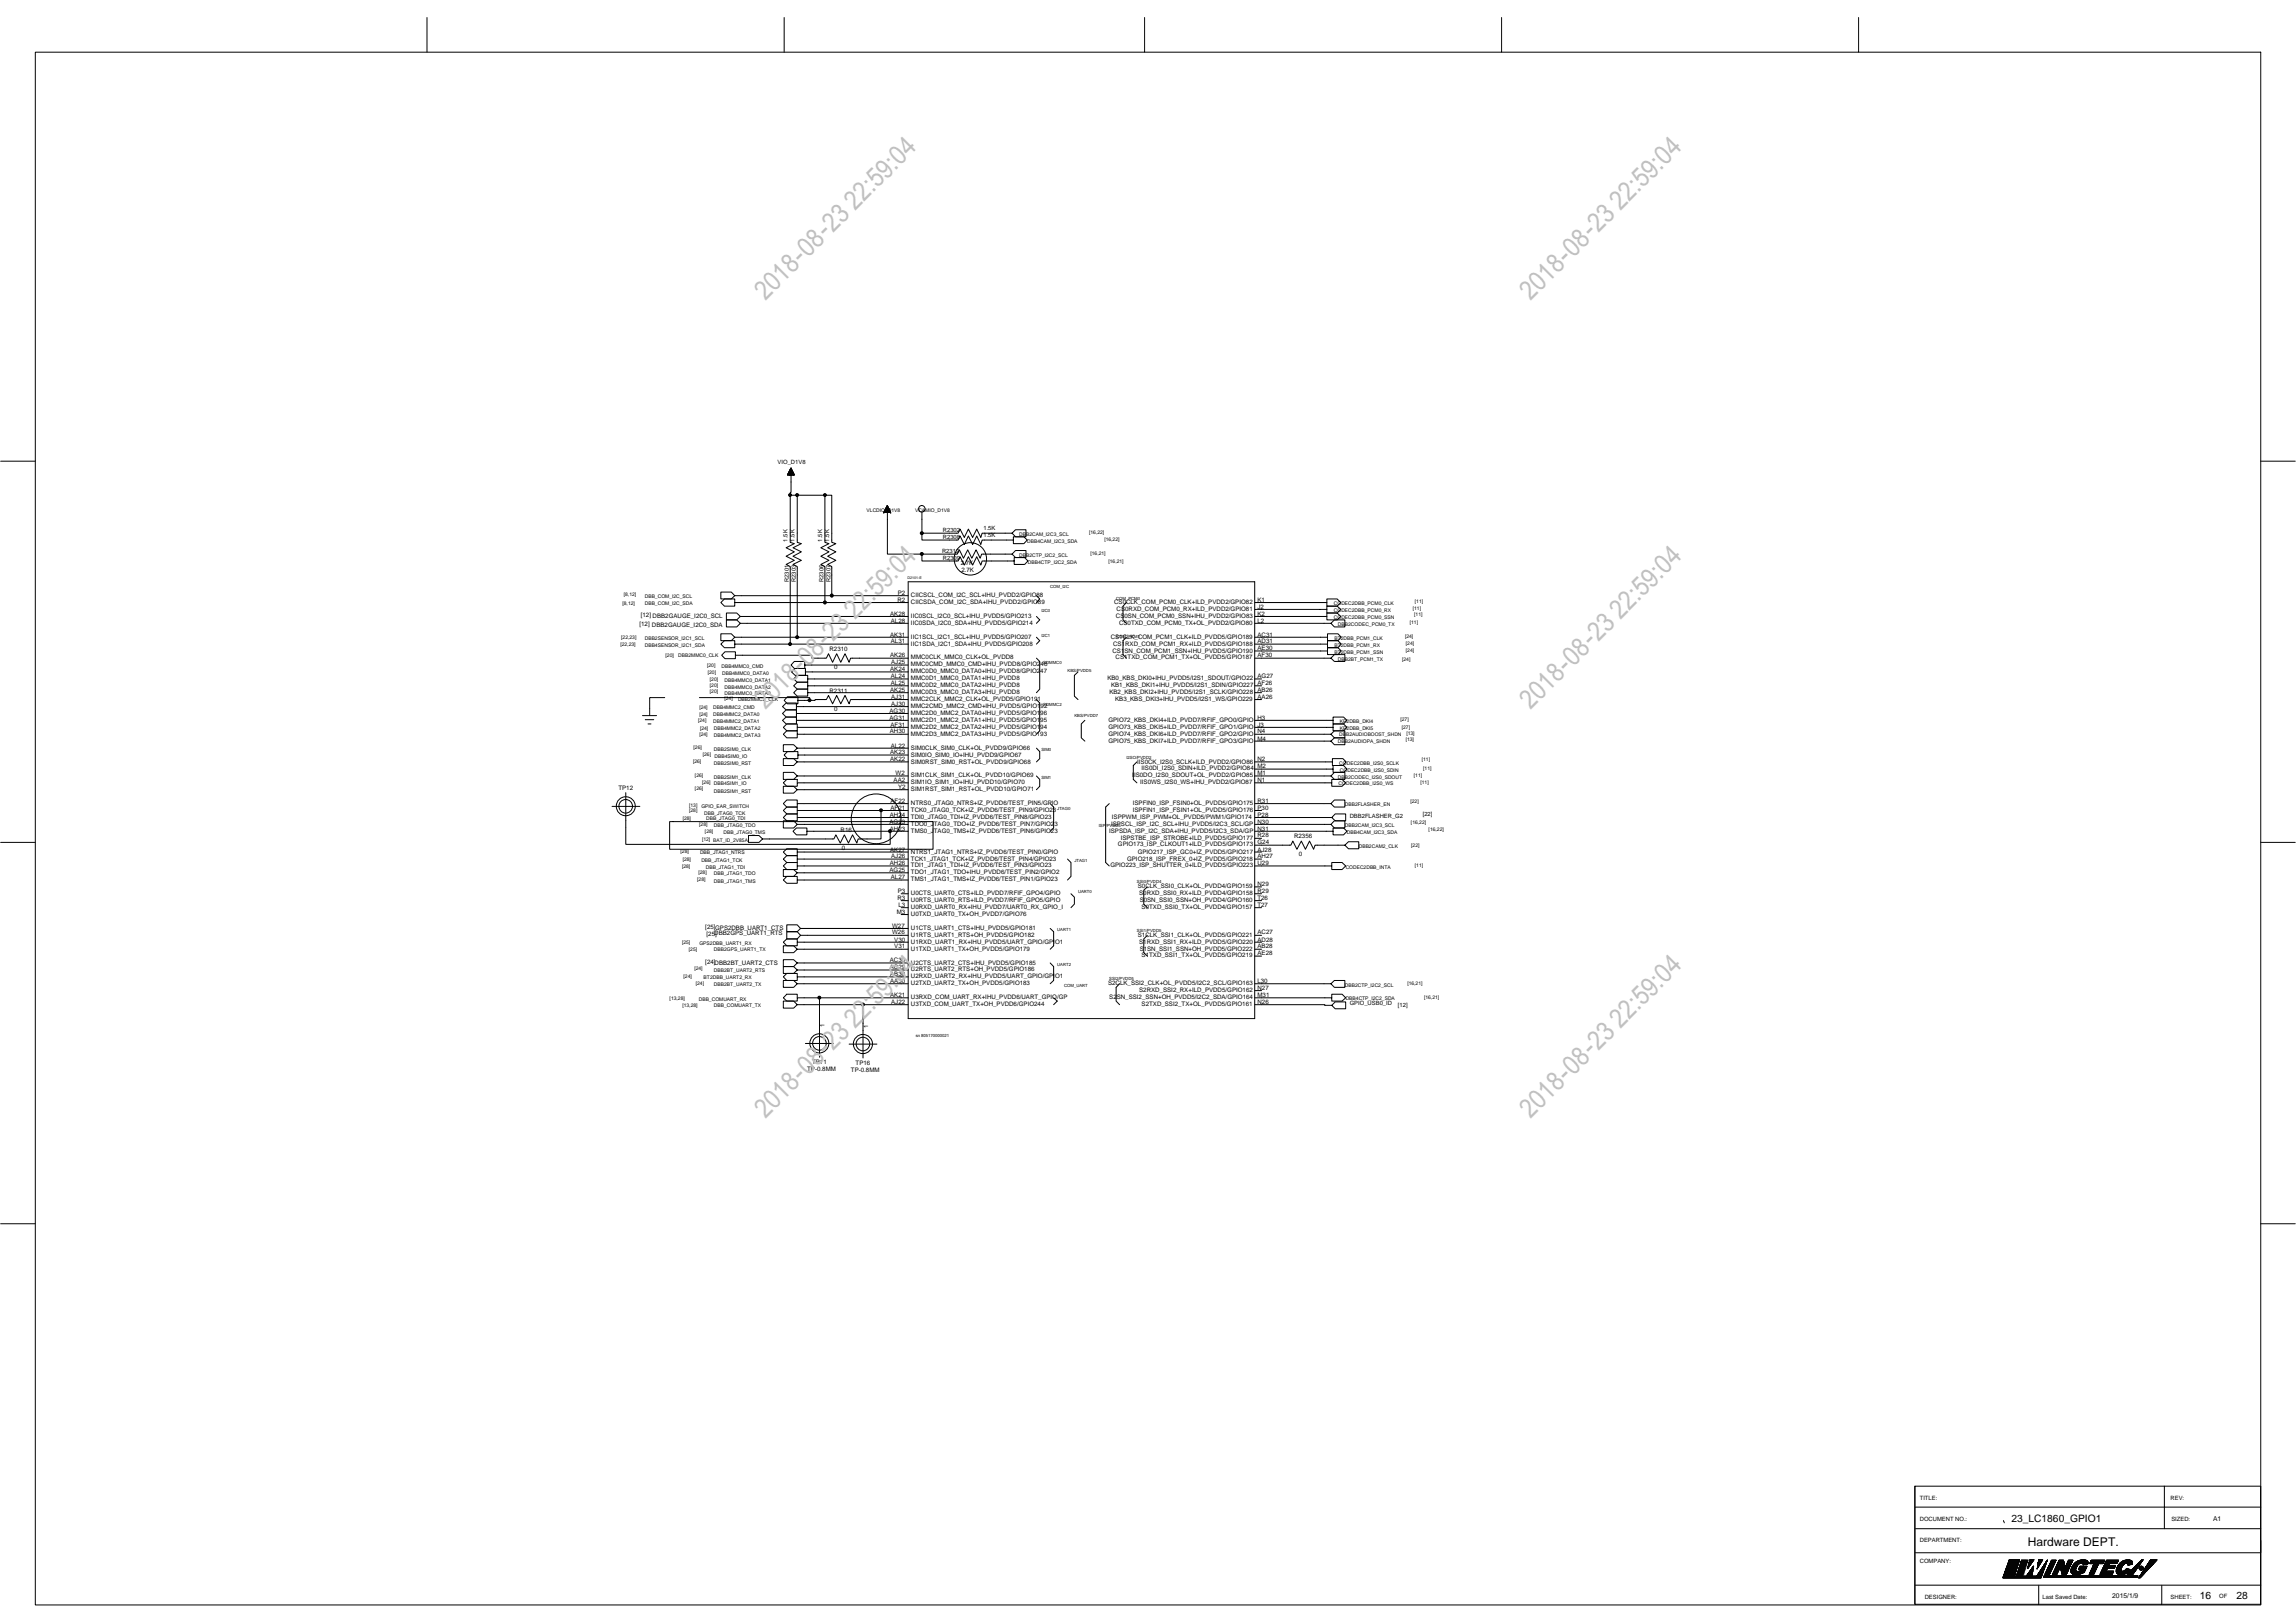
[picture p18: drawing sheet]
<svg xmlns="http://www.w3.org/2000/svg" width="297mm" height="210mm" viewBox="0 0 297 210" stroke-linecap="round" stroke-linejoin="round" font-family="sans-serif">
<defs><g id="words">
<g font-size="3.5" fill="#c0c0c0">
<text x="99" y="38.9" transform="rotate(-45 99 38.9)">2018-08-23 22:59:04</text>
<text x="198" y="38.9" transform="rotate(-45 198 38.9)">2018-08-23 22:59:04</text>
<text x="99" y="91.8" transform="rotate(-45 99 91.8)">2018-08-23 22:59:04</text>
<text x="198" y="91.8" transform="rotate(-45 198 91.8)">2018-08-23 22:59:04</text>
<text x="99" y="144.7" transform="rotate(-45 99 144.7)">2018-08-23 22:59:04</text>
<text x="198" y="144.7" transform="rotate(-45 198 144.7)">2018-08-23 22:59:04</text>
</g>
<text font-size="1.6" x="262.4" y="200">Hardware DEPT.</text>
<g font-size="1.3">
<text x="260.2" y="196.9">23_LC1860_GPIO1</text>
<text x="284.6" y="206.8">16</text>
<text x="289.3" y="206.9">28</text>
</g>
<g font-size=".9">
<text x="286.3" y="196.8">A1</text>
<text x="273.3" y="206.8">2015/1/9</text>
</g>
<g font-size=".8">
<text x="100.6" y="60.1">VIO_D1V8</text>
<text x="101.9" y="70.1" transform="rotate(-90 101.9 70.1)">1.5K</text>
<text x="102.8" y="70.1" transform="rotate(-90 102.8 70.1)">1.5K</text>
<text x="106.4" y="70.1" transform="rotate(-90 106.4 70.1)">1.5K</text>
<text x="107.3" y="70.1" transform="rotate(-90 107.3 70.1)">1.5K</text>
<text x="121.9" y="71.5">R2312</text>
<text x="122" y="68.8">R2302</text>
<text x="122" y="69.7">R2308</text>
<text x="127.2" y="68.6">1.5K</text>
<text x="127.2" y="69.5">1.5K</text>
<text x="102" y="75.3" transform="rotate(-90 102 75.3)">R2301</text>
<text x="103" y="75.3" transform="rotate(-90 103 75.3)">R2303</text>
<text x="106.5" y="75.3" transform="rotate(-90 106.5 75.3)">R2306</text>
<text x="107.4" y="75.3" transform="rotate(-90 107.4 75.3)">R2307</text>
<text x="116.1" y="77.9">R2</text>
<text x="116.1" y="77">P2</text>
<text x="117.9" y="77.2">CIICSCL_COM_I2C_SCL+IHU_PVDD2/GPIO88</text>
<text x="122" y="72.4">R2309</text>
<text x="124.3" y="73.2">2.7K</text>
<text x="124.4" y="74.1">2.7K</text>
<text x="162.7" y="77.9">K1</text>
<text x="82.7" y="81">[12] DBB2GAUGE_I2C0_SDA</text>
<text x="82.9" y="79.8">[12] DBB2GAUGE_I2C0_SCL</text>
<text x="115.2" y="82.4">AK31</text>
<text x="115.2" y="79.7">AK28</text>
<text x="115.2" y="80.6">AL28</text>
<text x="115.2" y="83.2">AL31</text>
<text x="117.9" y="78.1">CIICSDA_COM_I2C_SDA+IHU_PVDD2/GPIO89</text>
<text x="117.9" y="82.6">IIC1SCL_I2C1_SCL+IHU_PVDD5/GPIO207</text>
<text x="117.9" y="80.9">IIC0SDA_I2C0_SDA+IHU_PVDD5/GPIO214</text>
<text x="117.9" y="79.9">IIC0SCL_I2C0_SCL+IHU_PVDD5/GPIO213</text>
<text x="117.9" y="83.5">IIC1SDA_I2C1_SDA+IHU_PVDD5/GPIO208</text>
<text x="143.7" y="82.6">CS1CLK_COM_PCM1_CLK+ILD_PVDD5/GPIO189</text>
<text x="144" y="83.5">CS1RXD_COM_PCM1_RX+ILD_PVDD5/GPIO188</text>
<text x="144.1" y="78.1">CS0CLK_COM_PCM0_CLK+ILD_PVDD2/GPIO82</text>
<text x="144.4" y="79.9">CS0SN_COM_PCM0_SSN+IHU_PVDD2/GPIO83</text>
<text x="144.5" y="79">CS0RXD_COM_PCM0_RX+ILD_PVDD2/GPIO81</text>
<text x="144.8" y="80.9">CS0TXD_COM_PCM0_TX+OL_PVDD2/GPIO80</text>
<text x="162.7" y="78.8">J2</text>
<text x="162.7" y="79.7">K2</text>
<text x="162.7" y="80.6">L2</text>
<text x="162.7" y="83.2">AD31</text>
<text x="162.7" y="82.4">AC31</text>
<text x="107.3" y="89.6">R2311</text>
<text x="107.3" y="84.2">R2310</text>
<text x="107.9" y="86.6">0</text>
<text x="115.2" y="89.5">AK25</text>
<text x="115.2" y="86.8">AK24</text>
<text x="115.2" y="85">AK26</text>
<text x="115.2" y="87.7">AL24</text>
<text x="115.2" y="88.6">AL25</text>
<text x="115.3" y="85.9">AJ25</text>
<text x="117.9" y="89.8">MMC0D3_MMC0_DATA3+IHU_PVDD8</text>
<text x="117.9" y="86.2">MMC0CMD_MMC0_CMD+IHU_PVDD8/GPIO246</text>
<text x="117.9" y="87.1">MMC0D0_MMC0_DATA0+IHU_PVDD8/GPIO247</text>
<text x="117.9" y="88">MMC0D1_MMC0_DATA1+IHU_PVDD8</text>
<text x="117.9" y="85.3">MMC0CLK_MMC0_CLK+OL_PVDD8</text>
<text x="117.9" y="88.9">MMC0D2_MMC0_DATA2+IHU_PVDD8</text>
<text x="143.3" y="88">KB0_KBS_DKI0+IHU_PVDD5/I2S1_SDOUT/GPIO22</text>
<text x="143.5" y="89.8">KB2_KBS_DKI2+IHU_PVDD5/I2S1_SCLK/GPIO228</text>
<text x="143.7" y="88.9">KB1_KBS_DKI1+IHU_PVDD5/I2S1_SDIN/GPIO227</text>
<text x="143.9" y="84.4">CS1SN_COM_PCM1_SSN+IHU_PVDD5/GPIO190</text>
<text x="144.3" y="85.3">CS1TXD_COM_PCM1_TX+OL_PVDD5/GPIO187</text>
<text x="162.7" y="84.2">AE30</text>
<text x="162.7" y="85">AF30</text>
<text x="162.7" y="87.7">AG27</text>
<text x="162.7" y="89.5">AB26</text>
<text x="162.7" y="88.6">AF26</text>
<text x="107.9" y="92">0</text>
<text x="115.1" y="92.2">AG30</text>
<text x="115.1" y="93.1">AG31</text>
<text x="115.1" y="94.9">AH30</text>
<text x="115.2" y="94">AF31</text>
<text x="115.3" y="90.4">AJ31</text>
<text x="115.3" y="91.3">AJ30</text>
<text x="117.9" y="95.2">MMC2D3_MMC2_DATA3+IHU_PVDD5/GPIO193</text>
<text x="117.9" y="90.7">MMC2CLK_MMC2_CLK+OL_PVDD5/GPIO191</text>
<text x="117.9" y="91.6">MMC2CMD_MMC2_CMD+IHU_PVDD5/GPIO192</text>
<text x="117.9" y="92.5">MMC2D0_MMC2_DATA0+IHU_PVDD5/GPIO196</text>
<text x="117.9" y="93.4">MMC2D1_MMC2_DATA1+IHU_PVDD5/GPIO195</text>
<text x="117.9" y="94.3">MMC2D2_MMC2_DATA2+IHU_PVDD5/GPIO194</text>
<text x="143.4" y="94.3">GPIO73_KBS_DKI5+ILD_PVDD7/RFIF_GPO1/GPIO</text>
<text x="143.4" y="93.4">GPIO72_KBS_DKI4+ILD_PVDD7/RFIF_GPO0/GPIO</text>
<text x="143.4" y="95.2">GPIO74_KBS_DKI6+ILD_PVDD7/RFIF_GPO2/GPIO</text>
<text x="144.3" y="90.7">KB3_KBS_DKI3+IHU_PVDD5/I2S1_WS/GPIO229</text>
<text x="162.7" y="94">J3</text>
<text x="162.7" y="93.1">H3</text>
<text x="162.7" y="94.9">N4</text>
<text x="162.7" y="95.8">M4</text>
<text x="162.7" y="90.4">AA26</text>
<text x="115.2" y="98.5">AK22</text>
<text x="115.2" y="97.6">AK23</text>
<text x="115.2" y="96.7">AL22</text>
<text x="115.6" y="101.2">AA2</text>
<text x="115.9" y="100.3">W2</text>
<text x="117.9" y="100.6">SIM1CLK_SIM1_CLK+OL_PVDD10/GPIO69</text>
<text x="117.9" y="98.8">SIM0RST_SIM0_RST+OL_PVDD9/GPIO68</text>
<text x="117.9" y="97.9">SIM0IO_SIM0_IO+IHU_PVDD9/GPIO67</text>
<text x="117.9" y="97">SIM0CLK_SIM0_CLK+OL_PVDD9/GPIO66</text>
<text x="117.9" y="101.5">SIM1IO_SIM1_IO+IHU_PVDD10/GPIO70</text>
<text x="143.4" y="96.1">GPIO75_KBS_DKI7+ILD_PVDD7/RFIF_GPO3/GPIO</text>
<text x="146.5" y="100.6">IIS0DO_I2S0_SDOUT+OL_PVDD2/GPIO85</text>
<text x="147.1" y="98.8">IIS0CK_I2S0_SCLK+ILD_PVDD2/GPIO86</text>
<text x="147.5" y="101.5">IIS0WS_I2S0_WS+IHU_PVDD2/GPIO87</text>
<text x="147.7" y="99.7">IIS0DI_I2S0_SDIN+ILD_PVDD2/GPIO84</text>
<text x="162.7" y="98.5">N2</text>
<text x="162.7" y="99.4">M2</text>
<text x="162.7" y="100.3">M1</text>
<text x="162.7" y="101.2">N1</text>
<text x="80" y="102.3">TP12</text>
<text x="108.8" y="107.7">R16</text>
<text x="115.1" y="106.6">AG23</text>
<text x="115.1" y="105.7">AH24</text>
<text x="115.1" y="107.5">AH23</text>
<text x="115.2" y="103.9">AF22</text>
<text x="115.2" y="104.8">AF21</text>
<text x="116.2" y="102.1">Y2</text>
<text x="117.9" y="102.4">SIM1RST_SIM1_RST+OL_PVDD10/GPIO71</text>
<text x="117.9" y="104.2">NTRS0_JTAG0_NTRS+IZ_PVDD6/TEST_PIN5/GPIO</text>
<text x="117.9" y="105">TCK0_JTAG0_TCK+IZ_PVDD6/TEST_PIN9/GPIO23</text>
<text x="117.9" y="106.8">TDO0_JTAG0_TDO+IZ_PVDD6/TEST_PIN7/GPIO23</text>
<text x="117.9" y="105.9">TDI0_JTAG0_TDI+IZ_PVDD6/TEST_PIN8/GPIO23</text>
<text x="117.9" y="107.7">TMS0_JTAG0_TMS+IZ_PVDD6/TEST_PIN6/GPIO23</text>
<text x="143.5" y="107.7">ISPSDA_ISP_I2C_SDA+IHU_PVDD5/I2C3_SDA/GP</text>
<text x="143.7" y="106.8">ISPSCL_ISP_I2C_SCL+IHU_PVDD5/I2C3_SCL/GP</text>
<text x="143.8" y="105.9">ISPPWM_ISP_PWM+OL_PVDD5/PWM1/GPIO174</text>
<text x="146.6" y="105">ISPFIN1_ISP_FSIN1+OL_PVDD5/GPIO176</text>
<text x="146.6" y="104.2">ISPFIN0_ISP_FSIN0+OL_PVDD5/GPIO175</text>
<text x="162.7" y="104.8">P30</text>
<text x="162.7" y="103.9">R31</text>
<text x="162.7" y="105.7">P28</text>
<text x="162.7" y="107.5">N31</text>
<text x="162.7" y="106.6">N30</text>
<text x="174.6" y="105.8">DBB2FLASHER_G2</text>
<text x="184.1" y="105.6">[22]</text>
<text x="108.9" y="110">0</text>
<text x="115.1" y="112.9">AG25</text>
<text x="115.1" y="112">AH26</text>
<text x="115.2" y="110.2">AK27</text>
<text x="115.2" y="113.7">AL27</text>
<text x="115.3" y="111.1">AJ26</text>
<text x="117.9" y="113.1">TDO1_JTAG1_TDO+IHU_PVDD6/TEST_PIN2/GPIO2</text>
<text x="117.9" y="112.2">TDI1_JTAG1_TDI+IZ_PVDD6/TEST_PIN3/GPIO23</text>
<text x="117.9" y="111.3">TCK1_JTAG1_TCK+IZ_PVDD6/TEST_PIN4/GPIO23</text>
<text x="117.9" y="110.4">NTRS1_JTAG1_NTRS+IZ_PVDD6/TEST_PIN0/GPIO</text>
<text x="143.7" y="112.2">GPIO223_ISP_SHUTTER_0+ILD_PVDD5/GPIO223</text>
<text x="144.6" y="109.5">GPIO173_ISP_CLKOUT1+ILD_PVDD5/GPIO173</text>
<text x="145" y="108.6">ISPSTBE_ISP_STROBE+ILD_PVDD5/GPIO177</text>
<text x="145.8" y="111.3">GPIO218_ISP_FREX_0+IZ_PVDD5/GPIO218</text>
<text x="147.2" y="110.4">GPIO217_ISP_GC0+IZ_PVDD5/GPIO217</text>
<text x="162.7" y="109.2">G24</text>
<text x="162.7" y="108.4">R28</text>
<text x="162.7" y="110.2">AJ28</text>
<text x="162.7" y="111.1">AH27</text>
<text x="162.7" y="111.9">U29</text>
<text x="167.4" y="108.5">R2356</text>
<text x="168" y="110.8">0</text>
<text x="116" y="118.2">M3</text>
<text x="116.1" y="116.4">R3</text>
<text x="116.1" y="115.5">P3</text>
<text x="116.2" y="117.3">L3</text>
<text x="117.9" y="116.7">U0RTS_UART0_RTS+ILD_PVDD7/RFIF_GPO5/GPIO</text>
<text x="117.9" y="117.6">U0RXD_UART0_RX+IHU_PVDD7/UART0_RX_GPIO_I</text>
<text x="117.9" y="118.5">U0TXD_UART0_TX+OH_PVDD7/GPIO76</text>
<text x="117.9" y="115.8">U0CTS_UART0_CTS+ILD_PVDD7/RFIF_GPO4/GPIO</text>
<text x="117.9" y="114">TMS1_JTAG1_TMS+IZ_PVDD6/TEST_PIN1/GPIO23</text>
<text x="147.2" y="114.9">S0CLK_SSI0_CLK+OL_PVDD4/GPIO159</text>
<text x="147.4" y="115.8">S0RXD_SSI0_RX+ILD_PVDD4/GPIO158</text>
<text x="147.4" y="116.7">S0SN_SSI0_SSN+OH_PVDD4/GPIO160</text>
<text x="147.7" y="117.6">S0TXD_SSI0_TX+OL_PVDD4/GPIO157</text>
<text x="162.7" y="114.6">N29</text>
<text x="162.7" y="115.5">R29</text>
<text x="162.7" y="116.4">T26</text>
<text x="162.7" y="117.3">T27</text>
<text x="91.2" y="120.2">[25]GPS2DBB_UART1_CTS</text>
<text x="91.2" y="124.7">[24]DBB2BT_UART2_CTS</text>
<text x="91.4" y="121.1">[25]DBB2GPS_UART1_RTS</text>
<text x="115.1" y="125.4">AC29</text>
<text x="115.1" y="124.5">AC30</text>
<text x="115.4" y="120">W27</text>
<text x="115.4" y="120.9">W26</text>
<text x="115.7" y="121.8">V30</text>
<text x="115.7" y="122.7">V31</text>
<text x="117.9" y="123">U1TXD_UART1_TX+OH_PVDD5/GPIO179</text>
<text x="117.9" y="125.7">U2RTS_UART2_RTS+OH_PVDD5/GPIO186</text>
<text x="117.9" y="124.8">U2CTS_UART2_CTS+IHU_PVDD5/GPIO185</text>
<text x="117.9" y="120.3">U1CTS_UART1_CTS+IHU_PVDD5/GPIO181</text>
<text x="117.9" y="121.2">U1RTS_UART1_RTS+OH_PVDD5/GPIO182</text>
<text x="117.9" y="122.1">U1RXD_UART1_RX+IHU_PVDD5/UART_GPIO/GPIO1</text>
<text x="147.2" y="121.2">S1CLK_SSI1_CLK+OL_PVDD5/GPIO221</text>
<text x="147.4" y="122.1">S1RXD_SSI1_RX+ILD_PVDD5/GPIO220</text>
<text x="147.4" y="123">S1SN_SSI1_SSN+OH_PVDD5/GPIO222</text>
<text x="147.7" y="123.9">S1TXD_SSI1_TX+OL_PVDD5/GPIO219</text>
<text x="162.7" y="120.9">AC27</text>
<text x="162.7" y="121.8">AD28</text>
<text x="162.7" y="122.7">AB28</text>
<text x="162.7" y="123.6">AE28</text>
<text x="115.2" y="127.2">AA30</text>
<text x="115.2" y="129">AK21</text>
<text x="115.2" y="126.3">AB30</text>
<text x="115.3" y="129.9">AJ22</text>
<text x="117.9" y="127.5">U2TXD_UART2_TX+OH_PVDD5/GPIO183</text>
<text x="117.9" y="130.2">U3TXD_COM_UART_TX+OH_PVDD6/GPIO244</text>
<text x="117.9" y="129.3">U3RXD_COM_UART_RX+IHU_PVDD6/UART_GPIO/GP</text>
<text x="117.9" y="126.6">U2RXD_UART2_RX+IHU_PVDD5/UART_GPIO/GPIO1</text>
<text x="143.4" y="127.5">S2CLK_SSI2_CLK+OL_PVDD5/I2C2_SCL/GPIO163</text>
<text x="143.5" y="129.3">S2SN_SSI2_SSN+OH_PVDD5/I2C2_SDA/GPIO164</text>
<text x="147.4" y="128.4">S2RXD_SSI2_RX+ILD_PVDD5/GPIO162</text>
<text x="147.7" y="130.2">S2TXD_SSI2_TX+OL_PVDD5/GPIO161</text>
<text x="162.7" y="127.2">L30</text>
<text x="162.7" y="128.1">N27</text>
<text x="162.7" y="129">M31</text>
<text x="162.7" y="129.9">N26</text>
<text x="174.6" y="130.1">GPIO_USB0_ID</text>
<text x="180.8" y="130.3">[12]</text>
<text x="105.1" y="137.6">TP11</text>
<text x="106.7" y="132.8" transform="rotate(-90 106.7 132.8)">1</text>
<text x="110.7" y="137.7">TP16</text>
<text x="112.3" y="132.9" transform="rotate(-90 112.3 132.9)">1</text>
<text x="104.4" y="138.6">TP-0.8MM</text>
<text x="110.1" y="138.7">TP-0.8MM</text>
<text x="248.4" y="196.8">DOCUMENT NO.:</text>
<text x="248.4" y="194.1">TITLE:</text>
<text x="280.8" y="194">REV:</text>
<text x="280.9" y="196.8">SIZED:</text>
<text x="248.4" y="199.5">DEPARTMENT:</text>
<text x="248.4" y="202.2">COMPANY:</text>
<text x="249" y="206.8">DESIGNER:</text>
<text x="264.2" y="206.8">Last Saved Date:</text>
<text x="280.8" y="206.8">SHEET:</text>
<text x="287.1" y="206.7">OF</text>
</g>
<g font-size=".6">
<text x="112.1" y="66.2">VLCDIO_D1V8</text>
<text x="118.4" y="66.2">VCAMIO_D1V8</text>
<text x="131.8" y="69.3">DBB2CAM_I2C3_SCL</text>
<text x="132.9" y="70.2">DBB4CAM_I2C3_SDA</text>
<text x="140.9" y="69.1">[16,22]</text>
<text x="141.1" y="71.8">[16,21]</text>
<text x="142.9" y="70">[16,22]</text>
<text x="80.7" y="77.2">[8,12]</text>
<text x="83.4" y="77.4">DBB_COM_I2C_SCL</text>
<text x="131.8" y="72">DBB2CTP_I2C2_SCL</text>
<text x="133" y="72.9">DBB4CTP_I2C2_SDA</text>
<text x="143.4" y="72.8">[16,21]</text>
<text x="80.3" y="83.6">[22,23]</text>
<text x="80.4" y="82.6">[22,23]</text>
<text x="80.5" y="78.2">[8,12]</text>
<text x="83.4" y="83.7">DBB4SENSOR_I2C1_SDA</text>
<text x="83.4" y="78.3">DBB_COM_I2C_SDA</text>
<text x="83.4" y="82.8">DBB2SENSOR_I2C1_SCL</text>
<text x="172.6" y="79.2">CODEC2DBB_PCM0_RX</text>
<text x="172.6" y="80.1">CODEC2DBB_PCM0_SSN</text>
<text x="172.6" y="78.3">CODEC2DBB_PCM0_CLK</text>
<text x="172.6" y="83.7">BT2DBB_PCM1_RX</text>
<text x="172.6" y="82.8">BT2DBB_PCM1_CLK</text>
<text x="173.1" y="81">DBB2CODEC_PCM0_TX</text>
<text x="181.8" y="82.6">[24]</text>
<text x="181.9" y="83.4">[24]</text>
<text x="182.4" y="80.7">[11]</text>
<text x="182.8" y="78.9">[11]</text>
<text x="183" y="79.8">[11]</text>
<text x="183" y="78">[11]</text>
<text x="86.1" y="85">[20]</text>
<text x="87.8" y="85">DBB2MMC0_CLK</text>
<text x="91.5" y="86.3">[20]</text>
<text x="91.6" y="87.2">[20]</text>
<text x="91.8" y="89.7">[20]</text>
<text x="91.8" y="88.9">[20]</text>
<text x="91.8" y="88.1">[20]</text>
<text x="93.4" y="86.4">DBB4MMC0_CMD</text>
<text x="93.4" y="87.3">DBB4MMC0_DATA0</text>
<text x="93.7" y="90">DBB4MMC0_DATA3</text>
<text x="93.7" y="89.1">DBB4MMC0_DATA2</text>
<text x="93.7" y="88.2">DBB4MMC0_DATA1</text>
<text x="172.6" y="84.6">BT2DBB_PCM1_SSN</text>
<text x="173.1" y="85.5">DBB2BT_PCM1_TX</text>
<text x="181.4" y="85.5">[24]</text>
<text x="181.9" y="84.3">[24]</text>
<text x="90.3" y="93.5">[24]</text>
<text x="90.5" y="92.7">[24]</text>
<text x="90.5" y="91.7">[24]</text>
<text x="90.5" y="95.2">[24]</text>
<text x="90.6" y="94.4">[24]</text>
<text x="92.3" y="93.6">DBB4MMC2_DATA1</text>
<text x="92.3" y="91.8">DBB4MMC2_CMD</text>
<text x="92.3" y="92.7">DBB4MMC2_DATA0</text>
<text x="92.4" y="95.4">DBB4MMC2_DATA3</text>
<text x="92.4" y="94.5">DBB4MMC2_DATA2</text>
<text x="93.7" y="90.6">[24]</text>
<text x="95.5" y="90.7">DBB2MMC2_CLK</text>
<text x="173.3" y="95.3">DBB2AUDIOBOOST_SHDN</text>
<text x="173.4" y="93.6">KP2DBB_DKI4</text>
<text x="173.4" y="94.5">KP2DBB_DKI5</text>
<text x="181.2" y="93.3">[27]</text>
<text x="181.4" y="94.3">[27]</text>
<text x="181.9" y="95.9">[13]</text>
<text x="181.9" y="95.1">[13]</text>
<text x="89.7" y="98.7">[26]</text>
<text x="89.7" y="97">[26]</text>
<text x="89.9" y="100.5">[26]</text>
<text x="90.8" y="101.5">[26] DBB4SIM1_IO</text>
<text x="90.9" y="97.9">[26]</text>
<text x="92.4" y="100.7">DBB2SIM1_CLK</text>
<text x="92.4" y="97.2">DBB2SIM0_CLK</text>
<text x="92.4" y="98.9">DBB2SIM0_RST</text>
<text x="92.5" y="98">DBB4SIM0_IO</text>
<text x="173.1" y="96.2">DBB2AUDIOPA_SHDN</text>
<text x="173.1" y="100.7">DBB2CODEC_I2S0_SDOUT</text>
<text x="173.2" y="101.6">CODEC2DBB_I2S0_WS</text>
<text x="173.3" y="98.9">CODEC2DBB_I2S0_SCLK</text>
<text x="173.4" y="99.8">CODEC2DBB_I2S0_SDIN</text>
<text x="182.9" y="100.5">[11]</text>
<text x="183.8" y="101.5">[11]</text>
<text x="183.9" y="98.5">[11]</text>
<text x="184.1" y="99.6">[11]</text>
<text x="88.3" y="106">[28]</text>
<text x="89.2" y="104.4">[13]</text>
<text x="89.2" y="105.1">[28]</text>
<text x="89.9" y="102.3">[26]</text>
<text x="90.5" y="106.8">[28]</text>
<text x="90.7" y="104.5">GPIO_EAR_SWITCH</text>
<text x="91.1" y="105.4">DBB_JTAG0_TCK</text>
<text x="91.2" y="107.7">[28]</text>
<text x="91.4" y="106.1">DBB_JTAG0_TDI</text>
<text x="92.4" y="102.6">DBB2SIM1_RST</text>
<text x="92.4" y="106.9">DBB_JTAG0_TDO</text>
<text x="93.6" y="107.9">DBB_JTAG0_TMS</text>
<text x="174" y="107">DBB2CAM_I2C3_SCL</text>
<text x="174" y="104.3">DBB2FLASHER_EN</text>
<text x="174.3" y="107.9">DBB4CAM_I2C3_SDA</text>
<text x="182.5" y="103.9">[22]</text>
<text x="182.5" y="106.6">[16,22]</text>
<text x="184.8" y="107.6">[16,22]</text>
<text x="88.1" y="110.3">[28]</text>
<text x="88.2" y="112.3">[28]</text>
<text x="88.3" y="111.4">[28]</text>
<text x="90.4" y="113">[28]</text>
<text x="90.6" y="110.4">DBB_JTAG1_NTRS</text>
<text x="90.7" y="111.5">DBB_JTAG1_TCK</text>
<text x="90.8" y="108.8">[12] BAT_ID_2V85A</text>
<text x="91.3" y="112.4">DBB_JTAG1_TDI</text>
<text x="92.4" y="113.2">DBB_JTAG1_TDO</text>
<text x="174.1" y="112.4">CODEC2DBB_INTA</text>
<text x="175.8" y="109.7">DBB2CAM2_CLK</text>
<text x="182.6" y="109.6">[22]</text>
<text x="183" y="112.2">[11]</text>
<text x="90.2" y="114">[28]</text>
<text x="92.4" y="114.2">DBB_JTAG1_TMS</text>
<text x="88.2" y="122.1">[25]</text>
<text x="89.1" y="123">[25]</text>
<text x="89.8" y="125.5">[24]</text>
<text x="90.5" y="122.3">GPS2DBB_UART1_RX</text>
<text x="92.4" y="125.8">DBB2BT_UART2_RTS</text>
<text x="92.4" y="123.1">DBB2GPS_UART1_TX</text>
<text x="86.6" y="129.3">[13,28]</text>
<text x="88.3" y="130.2">[13,28]</text>
<text x="88.4" y="126.5">[24]</text>
<text x="90" y="127.4">[24]</text>
<text x="90.4" y="129.5">DBB_COMUART_RX</text>
<text x="91" y="126.6">BT2DBB_UART2_RX</text>
<text x="92.4" y="127.6">DBB2BT_UART2_TX</text>
<text x="92.4" y="130.3">DBB_COMUART_TX</text>
<text x="174" y="127.6">DBB2CTP_I2C2_SCL</text>
<text x="174.1" y="129.4">DBB4CTP_I2C2_SDA</text>
<text x="182.1" y="127.4">[16,21]</text>
<text x="184.2" y="129.2">[16,21]</text>
</g>
<g font-size=".5">
<text x="117.4" y="74.9">D2101-E</text>
<text x="135.9" y="76.1">COM_I2C</text>
<text x="144.4" y="77.6">COM_PCM0</text>
<text x="134.7" y="79.2">I2C0</text>
<text x="134.7" y="82.4">I2C1</text>
<text x="144.4" y="82.6">COM_PCM1</text>
<text x="135" y="86">SDMMC0</text>
<text x="138.1" y="87">KBS/PVDD5</text>
<text x="135" y="91.3">SDMMC2</text>
<text x="139" y="92.8">KBS/PVDD7</text>
<text x="134.7" y="100.8">SIM1</text>
<text x="134.7" y="97.2">SIM0</text>
<text x="145.7" y="98.1">I2SO/PVDD2</text>
<text x="136.8" y="104.8">JTAG0</text>
<text x="142.2" y="107">ISP/PVDD5</text>
<text x="139" y="111.5">JTAG1</text>
<text x="139.5" y="115.5">UART0</text>
<text x="147.1" y="114.3">SSI0/PVDD4</text>
<text x="136.8" y="120.5">UART1</text>
<text x="136.8" y="125">UART2</text>
<text x="147.1" y="120.6">SSI1/PVDD5</text>
<text x="137.7" y="127.7">COM_UART</text>
<text x="143.5" y="126.9">SSI2/PVDD5</text>
<text x="118.5" y="134.1">sn 805170000021</text>
</g>
</g></defs>
<g fill="none" stroke="#000" stroke-width=".13">
<path d="M4.6 6.8h287.9v200.8h-287.9zM55.2 2.3v4.5M101.4 2.3v4.5M148.1 2.3v4.5M194.3 2.3v4.5M240.4 2.3v4.5M.1 59.7h4.5M292.5 59.7h4.4M101.9 61.4h.9zM101.9 61.3v.1M101.9 61.3h.8v.1M102 61.3h.7"/>
<path d="M102 61.4v-.1h.7v.1M102 61.2h.7v.2M102 61.2v.2M102 61.2h.6v.2M102.1 61v.4M102.1 61.1h.5v.3M102.1 61.4v-.4h.4v.4M102.1 61h.4M102.1 61.4v-.5h.4v.5M102.2 60.8v.6M102.2 60.8h.3v.6M102.2 60.8h.3"/>
<path d="M102.3 60.7h.1v.7M102.3 60.6v.8M102.3 60.7h.1M102.3 60.6h.1v.8M102.3 60.6h.1M102.3 60.6l.5 .8h-.9l.4-.8v3.1h-.1v.4M102.4 60.7h-.2v.7M102.4 60.8v.6M102.6 61.1h-.6v.3M103.1 64.1h-.9v6.1l.6 .1-1.1 .6 1.1 .5-1.1 .6 1.1 .5-1.1 .5 .5 .3v10M106.7 64.1h-3.6v6.1l.6 .1-1.1 .6 1.1 .5-1.1 .6 1.1 .5-1.1 .5 .5 .3v9.1M106.7 64.1v6.1l.5 .1-1 .6 1 .5-1 .6 1 .5-1 .5 .5 .3v4.7"/>
<path d="M106.7 64.1h.9v6.1l.5 .1-1 .6 1 .5-1 .6 1 .5-1 .5 .5 .3v3.8h-12.5l-.5 .4h-1.3v-.9h1.3l.5 .5M114.3 66.3h.1M114.3 66.3h.9M114.4 66.3h.8M114.4 66.2h.8M114.4 66.1h.8v.2M114.4 66.1v.2M114.4 66.1h.8M114.5 66h.6M114.5 66.3v-.3h.6v.3M114.5 65.9v.4M114.5 65.9h.6"/>
<path d="M114.6 65.9h.5M114.6 65.9h.4v.4M114.6 65.8v.5M114.6 65.8h.4v.5M114.6 65.7v.6M114.6 65.8h.4M114.6 65.7h.4M114.7 65.7h.2M114.7 65.7h.2v.6M114.7 65.6h.2M114.7 65.5v.8M114.7 65.6h.2v.7"/>
<path d="M114.7 65.5h.1M114.7 66.3v-.8h.1v.8M114.8 65.4v.9M114.8 65.4h.1M114.8 65.4l.4 .9h-.9l.5-.9v6.3h4.5v.9h4.6l.3-.6 .6 1.1 .5-1.1 .5 1.1 .6-1.1 .5 1.1 .2-.5h4.1v-.5h1.4l.4 .5-.4 .4h-1.4v-.4M115 65.8h-.4v.5M115.2 66.3h.1M117.5 78h-22.4v.4h-1.4l-.4-.4 .4-.5h1.4v.5M117.5 79.8h-21.7l-.5 .4h-1.3v-.9h1.3l.5 .5M117.5 77.1h-9.9M117.5 75.3h44.8v56.5h-44.8zM119.3 71.7h4.5l.3-.6 .5 1.1 .6-1.1 .5 1.1 .6-1.1 .5 1.1 .2-.5h3.9l.5-.5h1.3v.9h-1.3l-.5-.4"/>
<path d="M119.3 66.3v2.7M130.9 69l.5 .4h1.3v-.9h-1.3l-.5 .5h-3.8l-.2 .5-.5-1-.6 1-.5-1-.5 1-.6-1-.3 .5h-4.6v.9h4.6l.3-.6 .6 1.1 .5-1.1 .5 1.1 .6-1.1 .5 1.1 .2-.5h4v-.5h1.4l.4 .5-.4 .4h-1.4v-.4M134.1 77.1l.4 .4-.4 .5M134.1 79.8l.4 .4-.4 .4M145.7 78l-.4 .4v1.8l.4 .4M162.3 79.8h9.4v-.5h1.3l.5 .5-.5 .4h-1.3v-.4M162.3 78h9.4v-.5h1.3l.5 .5-.5 .4h-1.3v-.4M171.7 78.8v.5h1.3l.5-.5-.5-.4h-1.3v.4h-9.4M83.1 92.6h1.8M83.5 93.1h1.1M83.8 93.7h.4M86 90.3h-2v2.3"/>
<path d="M90.5 90.3h14.3v.3h-1.6v-.5h-1.3l-.5 .5 .5 .5h1.3v-.5M95.1 84.8v.4h-1.3l-.4-.4 .4-.5h1.3v.5h9.9v.4h1.9l.3-.6 .5 1.1 .5-1.1 .6 1.1 .5-1.1 .6 1.1 .1-.5h7.5M117.5 90.5h-7.5l-.1 .6-.6-1.1-.5 1.1-.6-1.1-.5 1.1-.5-1.1-.3 .5h-1.5v.1h-.6M117.5 83.3h-22.4v.5h-1.4l-.4-.5 .4-.4h1.4v.4M117.5 82.4h-22.4l-.5 .5h-1.3v-.9h1.3l.5 .4M117.5 87.8h-13v.5h-1.4l-.4-.5 .4-.4h1.4v.4M117.5 86.9h-13.3v.5h-1.3l-.5-.5 .5-.4h1.3v.4M117.5 86h-13.4v.5h-1.3l-.5-.5 .5-.4h1.3v.4M117.5 89.6h-13v.5h-1.4l-.4-.5 .4-.4h1.4v.4M117.5 88.7h-13v.5h-1.4l-.4-.5 .4-.4h1.4v.4M117.5 93.2h-14.5v.5h-1.3l-.5-.5 .5-.4h1.3v.4M117.5 92.3h-14.5v.5h-1.3l-.5-.5 .5-.5h1.3v.5"/>
<path d="M117.5 91.4h-14.5v.4h-1.3l-.5-.4 .5-.4h1.3v.4M117.5 95h-14.4v.5h-1.3l-.5-.5 .5-.4h1.3v.4M117.5 94.1h-14.4v.5h-1.3l-.5-.5 .5-.4h1.3v.4M117.5 97.7h-14.3v.4h-1.3l-.5-.4 .5-.5h1.3v.5M117.5 96.8h-14.4l-.4 .4h-1.4v-.8h1.4l.4 .4M117.5 98.6h-14.4l-.4 .4h-1.4v-.9h1.4l.4 .5M117.5 80.6h-21.7l-.5 .5h-1.3v-.9h1.3l.5 .4M134.1 85.2l.4 .4v3.6l-.4 .4M134.1 82.4l.4 .5-.4 .4M134.1 90.5l.4 .5v3.6l-.4 .4M134.1 96.8l.4 .4v.9l-.4 .5M139.5 86.9l-.5 .5v2.7l.5 .4"/>
<path d="M140.4 93.2l-.5 .5v1.8l.5 .4M145.7 82.4l-.4 .5v1.8l.4 .5M147.1 98.6l-.5 .4v1.8l.5 .5M162.3 99.5h10.2v-.5h1.3l.5 .5-.5 .4h-1.3v-.4M162.3 83.3h9.4v-.4h1.4l.4 .4-.4 .5h-1.4v-.5M162.3 84.2h9.4v-.4h1.4l.4 .4-.4 .5h-1.4v-.5M162.3 82.4h9.4v-.4h1.4l.4 .4-.4 .5h-1.4v-.5M162.3 85.2h9.9l.4-.5h1.4v.9h-1.4l-.4-.4M162.3 93.2h10.2v-.4h1.3l.5 .4-.5 .5h-1.3v-.5M162.3 94.1h10.2v-.4h1.3l.5 .4-.5 .5h-1.3v-.5M162.3 98.6h10.1v-.5h1.3l.5 .5-.5 .4h-1.3v-.4M162.3 80.6h9.9l.4-.4h1.4v.9h-1.4l-.4-.5"/>
<path d="M162.3 95.9h9.9l.4-.4h1.4v.9h-1.4l-.4-.5M162.3 95h9.9l.4 .5h1.4v-.9h-1.4l-.4 .4M162.3 90.5h.9M162.3 88.7h.9M162.3 87.8h.9M162.3 89.6h.9M.1 109h4.5M79.2 104.3h3.6M81 102.6v6.6h34.2v-1.7h-10.8v.5h-1.4l-.4-.5 .4-.4h1.4v.4M86.6 106.3h34.1v3.6h-34.1zM114 104.9h-10.9v.4h-1.3l-.5-.4 .5-.5h1.3v.5M116.6 115.6h.9"/>
<path d="M116.6 116.5h.9M116.6 117.4h.9M116.6 118.3h.9M117.5 104.9h-3.5v3.6h-3l-.2 .6-.5-1.1-.5 1.1-.6-1.1-.5 1.1-.6-1.1-.2 .5h-9.2l-.5 .5h-1.4v-.9h1.4l.5 .4M117.5 104h-14.4v.4h-1.3l-.5-.4 .5-.5h1.3v.5M117.5 105.8h-14.4v.4h-1.3l-.5-.4 .5-.5h1.3v.5M117.5 110.2h-14.4v.5h-1.3l-.5-.5 .5-.4h1.3v.4M117.5 113.9h-14.4v.4h-1.3l-.5-.4 .5-.5h1.3v.5M117.5 106.7h-14.4l-.4 .4h-1.4v-.9h1.4l.4 .5M117.5 112.9h-14.4l-.4 .5h-1.4v-.9h1.4l.4 .4M117.5 101.3h-14.4v.4h-1.3l-.5-.4 .5-.5h1.3v.5M117.5 100.4h-14.4l-.4 .4h-1.4v-.9h1.4l.4 .5"/>
<path d="M117.5 102.2h-14.4l-.4 .4h-1.4v-.9h1.4l.4 .5M117.5 111.1h-14.4v.5h-1.3l-.5-.5 .5-.4h1.3v.4M117.5 112h-14.4v.5h-1.3l-.5-.5 .5-.4h1.3v.4M117.5 107.5h-2.3M134.1 100.4l.4 .4v.9l-.4 .5M135.9 104l.4 .4v2.7l-.4 .4M138.1 111.1l.5 .5v1.8l-.5 .5M138.6 115.6l.4 .5v.9l-.4 .4M143.5 104l-.5 .4v7.2l.5 .4M148.4 114.7l-.4 .5v1.8l.4 .4M162.3 109.3h4.7l.3-.5 .5 1.1 .6-1.1 .5 1.1 .5-1.1 .5 1.1 .2-.6h3.9l.5-.4h1.3v.9h-1.3l-.5-.5M162.3 100.4h9.9l.4-.5h1.4v.9h-1.4l-.4-.4"/>
<path d="M162.3 107.5h10.2v-.4h1.3l.5 .4-.5 .5h-1.3v-.5M162.3 106.7h9.9l.4-.5h1.4v.9h-1.4l-.4-.4M162.3 101.3h10v-.5h1.3l.5 .5-.5 .4h-1.3v-.4M162.3 104h9.9l.4-.5h1.4v.9h-1.4l-.4-.4M162.3 112h10v-.4h1.3l.5 .4-.5 .5h-1.3v-.5M162.3 105.8h10l.4 .4h1.4v-.9h-1.4l-.4 .5M162.3 115.6h.9M162.3 110.2h.9M162.3 104.9h.9M162.3 108.5h.9M162.3 111.1h.9M162.3 116.5h.9"/>
<path d="M162.3 117.4h.9M162.3 114.7h.9M292.5 109h4.4M103.1 129.1v-.5h-1.3l-.5 .5 .5 .4h1.3v-.4h2.9v7.7M103.1 130l-.4-.5h-1.4v.9h1.4l.4-.4h8.6v6.9M103.1 127.3l-.4-.4h-1.4v.8h1.4l.4-.4h14.4M103.1 125.5l-.4-.4h-1.4v.8h1.4l.4-.4h14.4M103.1 126.4v-.5h-1.3l-.5 .5 .5 .5h1.3v-.5h14.4M103.1 122.8l-.4-.4h-1.4v.9h1.4l.4-.5h14.4M103.1 121.9v-.4h-1.3l-.5 .4 .5 .5h1.3v-.5h14.4M104.2 135h3.6M106 129.1h11.5"/>
<path d="M109.9 135.1h3.6M111.7 130h5.8M117.5 120.1h-13.9l-.5 .4h-1.3v-.8h1.3l.5 .4M117.5 121h-13.9l-.5 .5h-1.3v-1h1.3l.5 .5M117.5 124.6h-14.4l-.4 .5h-1.4v-.9h1.4l.4 .4M135.9 124.6l.4 .5v1.8l-.4 .4M135.9 120.1l.4 .4v1.9l-.4 .4M136.3 129.1l.5 .4-.5 .5M144.8 127.3l-.4 .4v1.8l.4 .5M148.4 121l-.4 .5v1.8l.4 .4M162.3 129.1h10v-.5h1.3l.5 .5-.5 .4h-1.3v-.4M162.3 127.3h9.9l.4-.4h1.4v.8h-1.4l-.4-.4"/>
<path d="M162.3 130h9.1v.1h.9l.4-.5h1.4v.9h-1.4l-.4-.4M162.3 128.2h.9M162.3 121h.9M162.3 121.9h.9M162.3 122.8h.9M162.3 123.7h.9M.1 158.3h4.5M292.5 158.3h4.4M247.7 192.3h44.8v15.3h-44.8zM247.7 197.8h44.8M247.7 192.3v15.3M247.7 195h44.8"/>
<path d="M259.2 196.7h.1M259.3 196.9h.1M280 192.3v5.5M292.5 199.3v1.6h-44.8M247.7 205.1h44.8M259.1 204.2h5M259.1 204.1h5M259.1 204h5M259.2 204h4.9M259.2 203.9h4.9M259.2 203.8h1.4M259.2 203.8h1.5"/>
<path d="M259.3 203.7h1.4M259.3 203.5h1.4M259.4 203.4h1.4M259.4 203.3h1.4M259.4 203.2h1.4M259.5 203.1l1.4 .1M259.5 203.1h1.4M259.5 203h1.4M259.5 202.9h1.4M259.6 202.9h1.3M259.6 202.8h1.4M259.6 202.8h1.3"/>
<path d="M259.6 202.7h1.4M259.6 202.6h1.4M259.7 202.6h1.3M259.7 202.5h1.3M259.7 202.5h1.4M259.7 202.4h1.4M259.8 202.3h1.3M259.8 202.2h1.3M259.8 202.1h1.4M259.9 202h1.3M259.9 202l1.3 .1M259.9 201.9h1.3"/>
<path d="M259.9 201.8h1.4M260.6 203.9h-1.4M260.7 203.8h-1.4M260.7 203.7h-1.4M260.7 203.6h-1.4M260.7 203.5h-1.4M260.7 203.4l-1.3 .1M260.8 203.4h-1.4M260.9 203.8h.9M260.9 202.9h-1.4M261 203.7h.6M261 203.6h.8"/>
<path d="M261 203.5h.6M261 203.4h.9M261.1 202.4h-1.4M261.1 203.2h.8M261.1 203.2h.9M261.1 203.1h.6M261.1 203.1h.2M261.1 202.3h-1.3M261.1 203.1h.8M261.2 202.9h.4M261.2 203h.3M261.2 203.1h.8"/>
<path d="M261.2 202.2h-1.4M261.2 202.1h-1.4M261.2 203.9h-.3M261.2 202.9h.9M261.2 202.8h.1M261.2 202h-1.3M261.2 202.7h.9M261.2 202.8h.9M261.2 203.4l-.2 .1M261.3 202.6h.7M261.3 202.6h.3M261.3 201.8l-1.4 .1"/>
<path d="M261.3 202.6h.9M261.3 202.6h.8M261.3 203.6h-.3M261.3 202.5h.5M261.3 202.5h.2M261.3 202.5h.7M261.3 202.4h.9M261.4 202.4h.3M261.4 202.4h.1M261.4 202.2h.2M261.4 202.1h.9M261.4 203.7h-.5"/>
<path d="M261.5 202h.9M261.5 202h.8M261.5 202h.6M261.5 201.9h.7M261.5 201.9h.3M261.6 203.3h-.5M261.7 203.8h-.8M261.8 203.4h-.8M261.9 202.8h-.7M261.9 203.5h-.9M262 202.9h-.8M262.1 202.2h-.7"/>
<path d="M262.3 203.8h.6M262.3 202.3h-.9M262.3 202.9h.1M262.3 203.7h.6M262.3 203.6h.6M262.4 202.8h.1M262.4 202.7h.1M262.4 202.6h.2M262.4 202.6h.1M262.4 202.5h.2M262.4 201.8l-.9 .1M262.4 202.5h.3"/>
<path d="M262.4 203.5h.5M262.4 202.4h.3M262.5 202.4h.2M262.5 202.3h.3M262.5 202.1h.4M262.6 202h.4M262.6 201.9h.4M262.6 203.4h.4M262.6 203.3h.4M262.6 201.9h.5M262.6 201.8h.5M262.6 203.2h.4"/>
<path d="M262.7 203.2h.3M262.7 202.4h-.3M262.7 203.1h.3M262.8 203h.2M262.8 203.1h.2M262.8 202.3h-.3M262.8 202.9h.2M262.8 202.2h-.3M262.9 203.9h-.8M262.9 202.2h-.4M262.9 202.9h.1M262.9 203.8h-.7"/>
<path d="M262.9 203.8h-.6M262.9 202.8h.1M262.9 202.1h-.4M262.9 203.7h-.6M262.9 203.6h-.5M263 203.5h-.6M263 203.4l-.5 .1M263 202l-.5 .1M263 203.4h-.5M263 202.7h.1M263 202.8h.1M263 202h-.4"/>
<path d="M263 202.6h.1M263 202.9h-.1M263.1 202.6h.1M263.1 201.8l-.5 .1M263.5 202.9h.1M263.5 203.8h.7M263.6 202.8h.1M263.6 202.9h.1M263.6 203.8h.6M263.6 202.9h-.1M263.6 202.6h.2M263.6 202.7h.1"/>
<path d="M263.6 202.5h.2M263.6 202.5h.3M263.6 202.4h.3M263.6 203.7h.6M263.6 202.3h.4M263.6 202.2h.4M263.7 202.1h.4M263.7 202h.4M263.7 201.9h.5M263.7 201.8h.6M263.8 205.1v2.5M263.8 203.5h.5"/>
<path d="M263.8 202.5h-.2M263.8 203.4h.5M263.9 203.4h.4M263.9 203.3h.4M263.9 202.4h-.3M263.9 203.3h.5M264 203.2h.4M264 202.3h-.4M264 203.1h.4M264 202.2h-.3M264.1 203.1h.3M264.1 203h.3"/>
<path d="M264.1 202.1h-.4M264.1 203h.4M264.1 202.9h.4M264.1 203.9h-.6M264.2 202h-.5M264.2 202.9h.3M264.2 202.8h.3M264.2 203.8h-.6M264.2 203.7h-.6M264.2 203.6h-.5M264.3 202.7h.3M264.3 202.8h.2"/>
<path d="M264.3 201.8l-.6 .1M264.3 203.6h-.6M264.3 203.5h-.5M264.3 203.4l-.5 .1M264.3 202.6h.3M264.4 204.1h12.1M264.4 202.6h.2M264.4 204h12.1M264.4 202.5h.2M264.4 203.1l-.4 .1M264.4 203.9h12.2M264.4 202.4h.2"/>
<path d="M264.5 202.9h-.4M264.5 202.9h-.3M264.5 202.4h.2M264.5 202.8h-.3M264.6 203.7h.6M264.6 203.6h.6M264.6 202.3h.1M264.6 202.5h-.2M264.6 202.1h.1M264.6 203.5h.6M264.7 202.4h-.2M264.7 203.4h.6"/>
<path d="M264.7 203.3h.6M264.7 202.3h-.2M264.7 202.2h-.1M264.7 202h.1M264.8 202.1h-.1M264.8 203.2h.6M264.8 201.9h.1M264.8 203.1h.6M264.8 203.1l.6 .1M264.8 202l-.1 .1M264.8 202h-.1M264.9 203.1h.5"/>
<path d="M264.9 201.9h.1M264.9 203h.5M264.9 203h.6M264.9 201.8h.1M264.9 202.9h.6M264.9 202.8h.7M264.9 202.9h.7M265 202.7h.6M265 202.8h.6M265 202.6h.7M265.1 202.5h.6M265.1 202.6h.6"/>
<path d="M265.1 202.4h.6M265.2 202.4h.5M265.2 202.4h.6M265.2 203.6h-.6M265.2 202.3h.6M265.3 203.5h-.7M265.3 203.4l-.6 .1M265.3 202.1h.6M265.3 202h.6M265.4 202h.5M265.4 203.3h-.7M265.4 201.9h.6"/>
<path d="M265.5 202.9h-.6M265.6 203.7h.5M265.6 202.8h-.6M265.6 203.5h.6M265.6 202.6l-.6 .1M265.7 203.4h.6M265.7 203.3h.6M265.7 203.2h.6M265.8 203.2h.5M265.8 203.1l.5 .1M265.8 202.3h-.6M265.8 203.1h.6"/>
<path d="M265.8 202.2h-.6M265.9 203h.5M265.9 202.2h-.6M265.9 202.9h.5M265.9 202.1h-.6M265.9 202.9h.6M265.9 202.8h.6M266 202.8h.5M266 202.7h1.1M266 201.9h-.6M266 201.8l-.6 .1M266 202.6h1.1"/>
<path d="M266.1 202.5h1M266.1 202.6h1M266.1 202.4h1M266.1 203.6h-.5M266.2 202.4h.9M266.2 203.6h-.6M266.2 203.5h-.6M266.2 202.2h.8M266.2 203.4l-.6 .1M266.2 202.3h.8M266.3 203.4h-.6M266.3 202.1h.7"/>
<path d="M266.3 203.3h-.6M266.3 202h.7M266.3 201.9h.7M266.4 201.9h.6M266.5 202.9h-.6M266.6 202.8h.5M266.6 202.8h1.1M266.6 202.8h1.1zM266.6 202.9h1.1M266.6 203h1.1M266.7 203.1h.9M266.7 203.1l.9 .1"/>
<path d="M266.7 203.2h.9M266.7 203.2h.8M266.7 203.4h.8M266.7 203.3h.8M266.7 203.5h.7M266.8 203.6h.6M266.8 203.7h.5M267 201.8l-.6 .1M267 202.2h-.8M267 202.1h-.7M267.1 202.3h-.9M267.1 202.4h-1"/>
<path d="M267.2 202.7h.6M267.2 202.8h.5M267.3 202.6h.5M267.3 202.5h.6M267.3 202.4h.6M267.4 202.4h.5M267.4 203.6h-.6M267.4 203.5h-.7M267.4 202.2h.6M267.4 203.4l-.7 .1M267.4 202.3h.6M267.5 203.4h-.8"/>
<path d="M267.5 202.1h.6M267.5 203.3h-.8M267.5 202h.6M267.6 202h.5M267.6 201.9h.6M267.6 203h-1M267.7 202.9h-1.1M267.9 203.1h.6M267.9 203.1l.6 .1M267.9 203.4h1.7M267.9 203.3h.8M267.9 203.3h1.8"/>
<path d="M267.9 203.2h.7M267.9 203.2h.6M267.9 203h.6M268 202.9h.6M268 202.3h-.6M268 203.5h1.4M268 202.8h.6M268 203.6h1.3M268.1 202.7h.6M268.1 202.8h.5M268.1 202.2h-.6M268.1 202.1h-.6"/>
<path d="M268.1 202l-.6 .1M268.1 203.6h1.1M268.1 202.6h.6M268.2 202.6h.5M268.2 202.5h.6M268.2 201.8l-.6 .1M268.2 203.7h.8M268.2 202.4h.6M268.3 202.4h.6M268.3 202.4h.7M268.4 202.3h.7M268.4 202.2h1.7"/>
<path d="M268.5 202.1h1.6M268.6 202.9h-.6M268.6 202.1h1.5M268.6 202.8h-.6M268.7 202h1.4M268.8 202.5h-.6M268.8 201.9h1.3M268.9 202.4h-.7M268.9 203h.9M268.9 203.3h.8M268.9 201.9h1.1M269 202.9h.9"/>
<path d="M269 202.8h.9M269 202.7h1M269 202.8h1M269 202.3h-.7M269.1 201.9h.8M269.1 202.7h.9M269.1 202.6h.9M269.1 203.2h.6M269.2 203.2h.5M269.2 203.1l.6 .1M269.2 201.8h.6M269.3 203.1h.5"/>
<path d="M269.4 202.3h.7M269.5 202.4h.6M269.5 203.5h-1.5M269.5 202.4h.1M269.5 202.4h.5M269.8 202.4h-.3M269.9 202.9h-.9M270 202.8h-1M270.1 202.2h-1.6M270.1 202.1h-1.6M270.1 202.3h-.6M270.3 203.7h.6"/>
<path d="M270.3 203.6h.6M270.4 203.5h.6M270.4 202.3h1.7M270.4 202.1h1.8M270.4 203.4h.6M270.4 203.3h.6M270.5 202l1.7 .1M270.5 203.3h.5M270.5 202h1.7M270.5 203.2h.6M270.5 201.9h1.8M270.6 203.1h.6"/>
<path d="M270.6 203.1h.5M270.6 203h.6M270.6 202.9h.6M270.7 202.9h.6M270.7 202.8h.6M270.7 202.7h.6M270.7 202.7h.7M270.8 202.6h.6M270.8 202.5h.6M270.9 202.5h.5M270.9 202.4h.6M270.9 203.6h-.6"/>
<path d="M271 203.5h-.6M271 203.4l-.6 .1M271 203.4h-.6M271.1 203.3h-.6M271.2 202.9h-.6M271.5 202.4h-.6M271.7 203.7h1.6M271.7 203.6h1.6M271.8 203.5h1.5M271.8 203.4h1.6M271.8 203.3h1.6M271.9 203.3h1.5"/>
<path d="M271.9 203.2h.6M272 203.1h.6M272 203.1h.5M272 202.9h.6M272 203h.6M272.1 202.9h1.4M272.1 202.8h1.5M272.1 202.9h1.5M272.1 202.3h-1.7M272.1 202.2h-1.7M272.1 202.7h1.5M272.2 202.2h-1.8"/>
<path d="M272.2 202.6h1.5M272.2 202.1h-1.8M272.2 202.5h1.5M272.2 202.5h.6M272.3 202h-1.8M272.3 202.5h.6M272.3 202.4h.6M272.3 201.8l-1.7 .1M272.3 202.3h.6M272.4 202.1h1.5M272.4 202l1.6 .1M272.5 202h1.5"/>
<path d="M272.5 201.9h1.6M272.6 203h-.6M272.6 202.9h-.6M272.9 202.4h-.6M272.9 202.3h-.6M273.3 203.6h-1.6M273.4 203.5h-1.6M273.4 203.4l-1.6 .1M273.4 203.4h-1.6M273.7 202.6l-1.6 .1M273.8 203.1h.6M273.8 203.1l.6 .1"/>
<path d="M273.8 203.4h1.5M273.8 203.3h1.6M273.8 203.2h.6M273.8 203h.6M273.8 202.9h.6M273.8 203.5h1.4M273.9 202.9h.6M273.9 202.9h.5M273.9 203.5h1.2M273.9 202.8h.6M273.9 203.6h1.2M273.9 202.2h-1.5"/>
<path d="M273.9 202.7h.6M273.9 203.6h1.1M274 202.6h.6M274 202.1h-1.6M274 202.5h.7M274 203.7h.8M274.1 201.9h-1.6M274.1 201.8l-1.6 .1M274.1 202.5h.6M274.1 202.4h.6M274.1 203.7h.7M274.2 202.4h.6"/>
<path d="M274.2 202.3h.8M274.3 202.2h1.6M274.4 202.1h1.5M274.4 202.9h-.6M274.5 202.1h1.4M274.5 202.8h-.6M274.5 202h1.3M274.6 202h1.2M274.7 202.5h-.7M274.7 201.9h1.1M274.8 202.4h-.7M274.8 201.9h.9"/>
<path d="M274.8 203.2h.7M274.9 203.2h.6M274.9 201.9h.7M274.9 202.3h-.7M275 203.1h.6M275 203.1h.5M275 203h.5M275.1 203h.2M275.1 201.8h.4M275.1 202.9h.1M275.2 203.7h.7M275.2 202.3h.7"/>
<path d="M275.3 203.4l-1.5 .1M275.3 202.4h.6M275.3 202.5h.1M275.3 202.5h.2M275.3 202.4h.3M275.3 203.4h-1.5M275.3 203.5h.8M275.4 203.3h-1.6M275.5 203.4h.6M275.5 203.4h.7M275.5 203.1l-.6 .1M275.5 203.3h.7"/>
<path d="M275.6 203.3h.6M275.7 203.2h.5M275.7 203.2h.6M275.8 203.1h.5M275.8 203h.6M275.9 202.2h-1.6M275.9 202.1h-1.5M275.9 202.4h-.6M275.9 203h.5M275.9 202.9h.5M276 203.6h-.8M276 202.9h.5"/>
<path d="M276 203.6h-.7M276.1 202.8h.4M276.1 203.5h-.7M276.1 202.8h.5M276.1 203.4l-.7 .1M276.2 202.7h.4M276.2 202.7h.5M276.2 203.3h-.6M276.2 202.6h.5M276.3 202.6h.4M276.3 202.5h.4M276.4 202.5h.4"/>
<path d="M276.4 202.4h.4M276.5 202.9h-.6M276.5 202.4h.4M276.6 203.9l-12.2 .1M276.6 202.3h.3M276.7 204.2h.2M276.7 204.1h.2M276.7 202.1h.3M276.8 202.8h.5M276.8 202.9h.5M276.8 203h.4M276.8 202.7h.4"/>
<path d="M276.8 202.8h.4M276.8 202.1h.3M276.8 203.9h.3M276.8 203.1h.4M276.8 202.4h-.3M276.9 203.1h.2M276.9 202h.2M276.9 202.4h-.4M276.9 203.8h.3M276.9 202.3h-.3M276.9 202.6h.2M277 204l-.3 .1"/>
<path d="M277 202.2h-.4M277 203.1h.1M277 201.9h.2M277 203.7h.3M277 204h-.2M277 202.2h-.3M277 202.1h-.2M277.1 203.9l-.3 .1M277.1 201.8h.2M277.1 203.5h.3M277.1 203.9h-.3M277.2 201.9h-.3"/>
<path d="M277.2 203.8h-.3M277.2 201.8l-.2 .1M277.2 203.4h.4M277.2 203.3h.4M277.3 203.8h-.4M277.3 202.9h-.5M277.3 203.2h.4M277.3 203.7h-.3M277.3 203.2h.5M277.3 203.1l.5 .1M277.4 203.1h.5M277.4 203.6h-.4"/>
<path d="M277.4 203h.6M277.5 202.9h.5M277.5 203.5h-.4M277.5 202.9h.6M277.6 202.8h.5M277.6 203.4l-.5 .1M277.6 203.4h-.4M277.6 202.8h.6M277.6 202.7h.6M277.7 202.6h.6M277.7 203.3h-.5M277.7 202.5h.7"/>
<path d="M277.7 202.6h.7M277.8 202.5h.6M277.8 202.4h.7M277.9 202.4h.7M277.9 202.3h.7M278 202.2h.7M278 203h-.6M278 202.1h.7M278 202.9h-.5M278.1 202h.8M278.2 201.9h.8M278.2 201.8h.8"/>
<path d="M278.3 202.6l-.7 .1M278.5 202.4h-.7M278.6 202.4h-.7M278.6 202.3h-.7M278.7 202.2h-.7M278.8 202.1h-.8M279 201.9h-.9M279 201.8l-.8 .1M279.7 205.1v2.5"/>
<circle cx="119.3" cy="65.8" r=".42"/>
<circle cx="125.5" cy="72.3" r="2.1"/>
<circle cx="80.9" cy="104.3" r=".88"/>
<circle cx="81" cy="104.3" r="1.23"/>
<circle cx="113.3" cy="105.9" r="3.2"/>
<circle cx="106" cy="135" r="1.23"/>
<circle cx="106" cy="135" r=".88"/>
<circle cx="111.6" cy="135.1" r=".88"/>
<circle cx="111.6" cy="135.1" r="1.24"/>
</g>
<g fill="#000" stroke="#000" stroke-width=".13">
<path d="M103 63.9h.3v.2v.1h-.3z" fill-rule="evenodd"/>
<path d="M106.6 77.8h.3v.3h-.2h-.1z" fill-rule="evenodd"/>
<path d="M107.5 76.9h.2v.3l-.1 .1-.1-.1z" fill-rule="evenodd"/>
<path d="M119.1 68.8h.3l.1 .2-.1 .1h-.3z" fill-rule="evenodd"/>
<path d="M119.1 71.5h.3l.1 .2-.1 .1h-.3z" fill-rule="evenodd"/>
<path d="M103 82.3h.3v.1v.2h-.3z" fill-rule="evenodd"/>
<path d="M115 107.4h.3v.3h-.2h-.1z" fill-rule="evenodd"/>
<path d="M111.5 129.8h.3v.2v.1h-.3z" fill-rule="evenodd"/>
<circle cx="102.2" cy="64" r=".19"/>
<circle cx="106.7" cy="64" r=".19"/>
<circle cx="102.2" cy="83.3" r=".19"/>
<circle cx="104.7" cy="90.6" r=".19"/>
<circle cx="114" cy="104.8" r=".19"/>
<circle cx="106" cy="129.1" r=".19"/>
</g>
<use href="#words"/>
</svg>
